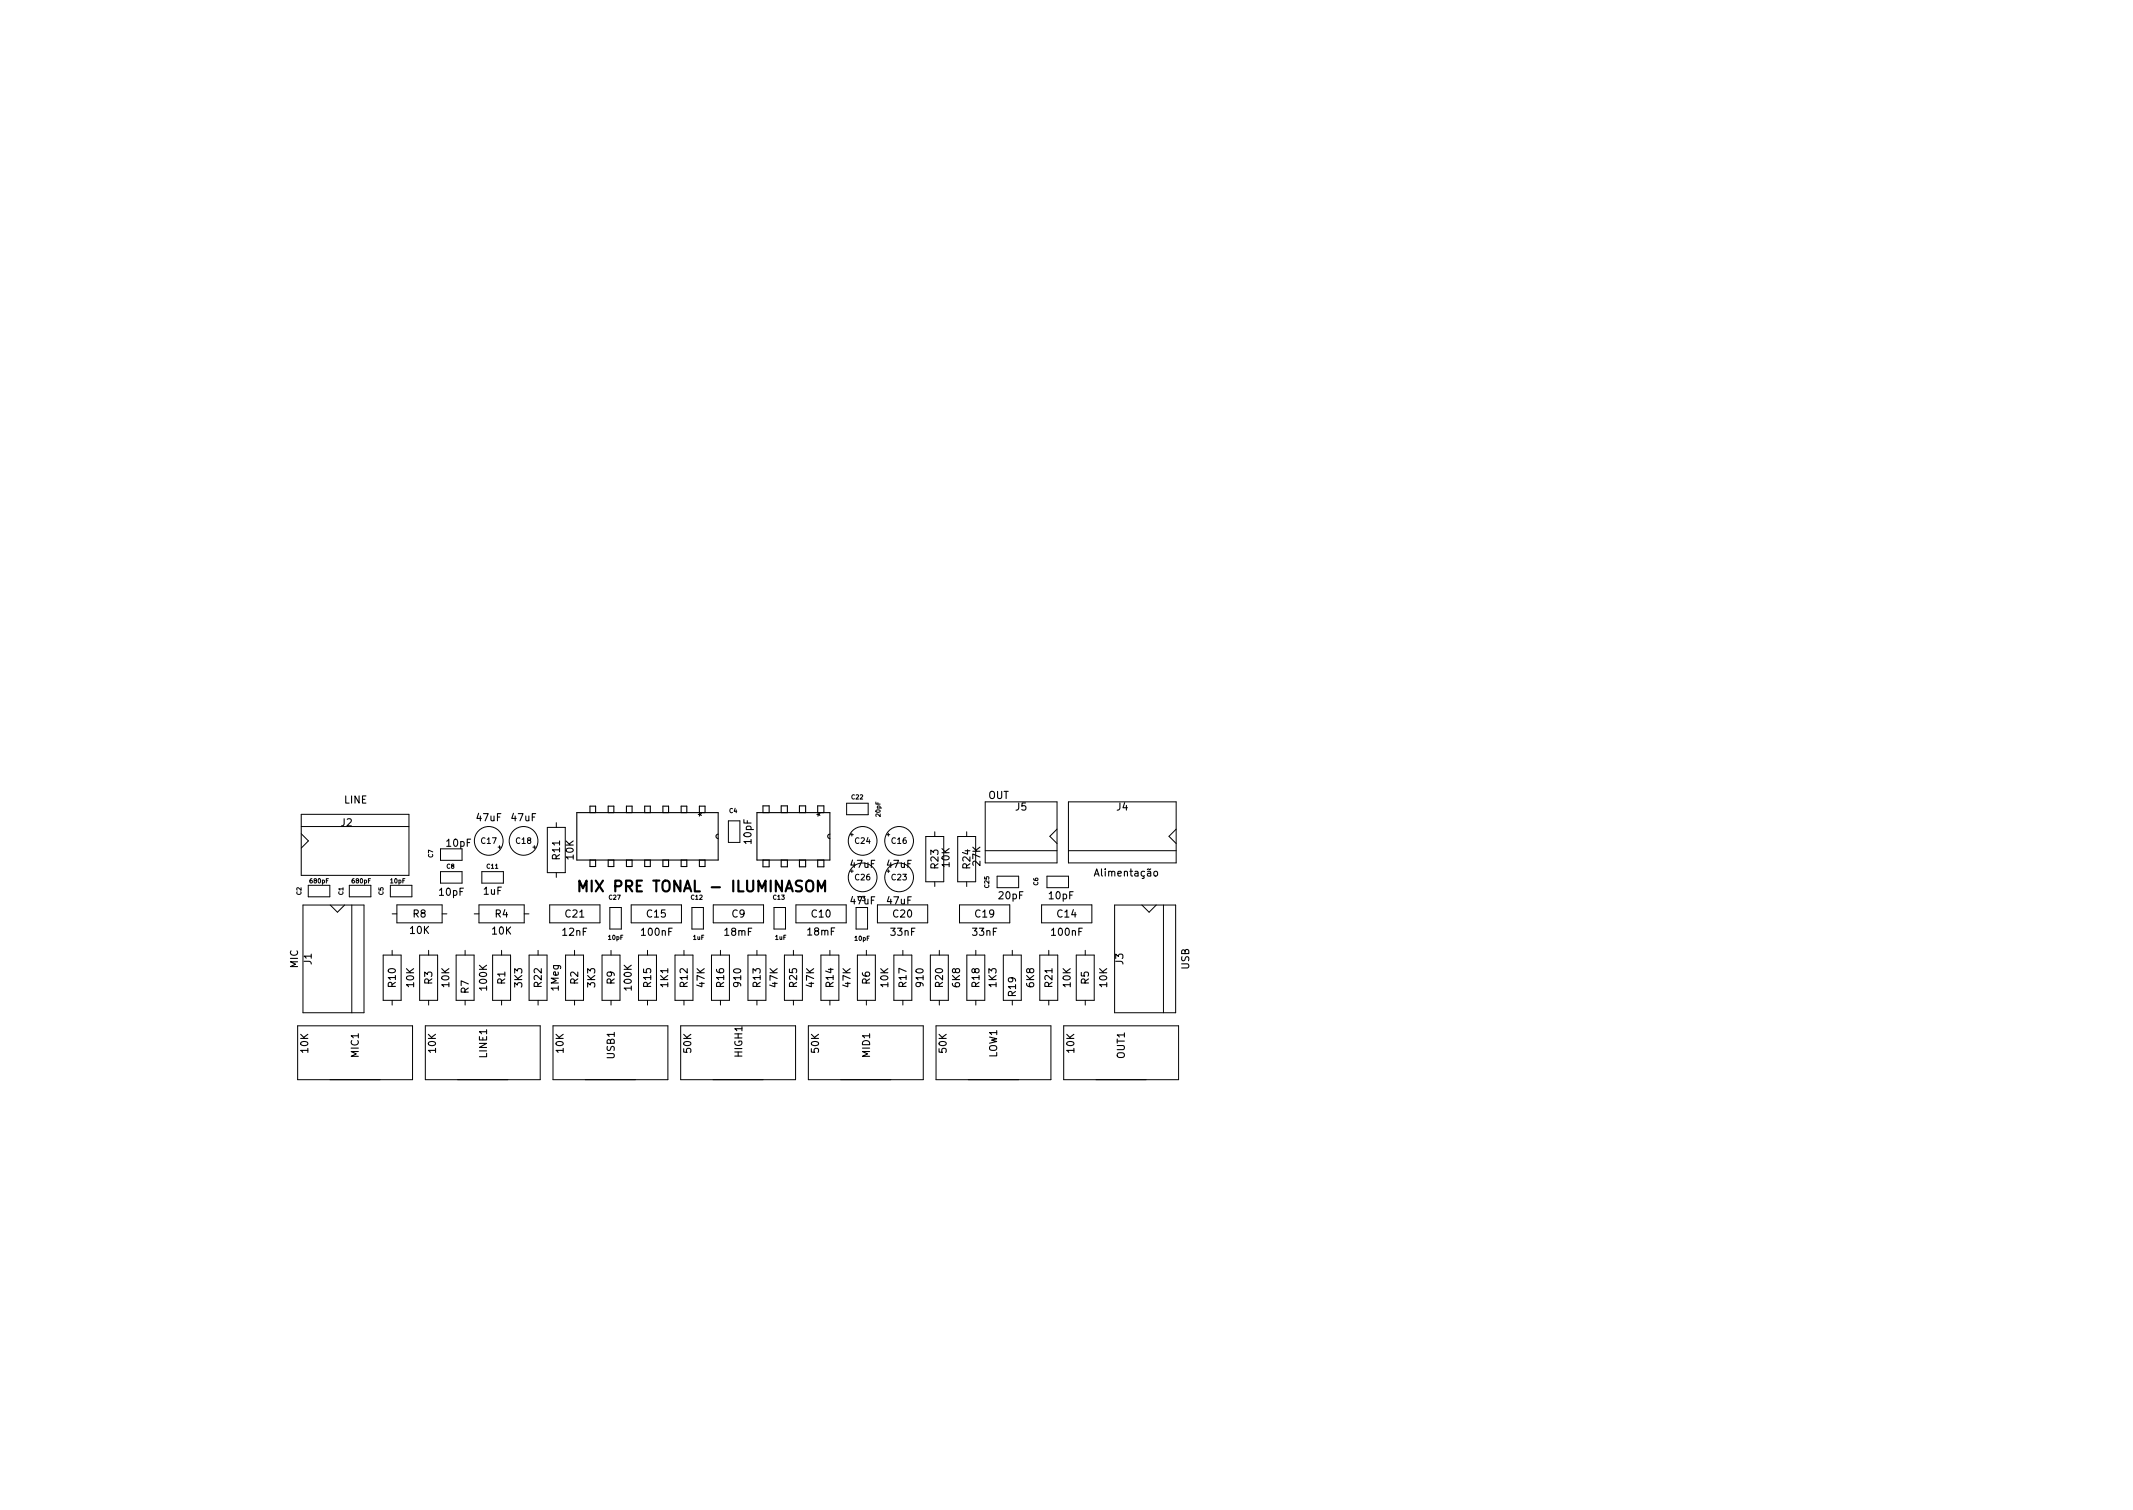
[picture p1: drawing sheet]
<svg xmlns="http://www.w3.org/2000/svg" width="297mm" height="210mm" viewBox="0 0 297 210" stroke-linecap="round" stroke-linejoin="round" font-family="sans-serif">
<defs><g id="words">
<text font-size="2.1" x="81.9" y="124.2">MIX PRE TONAL - ILUMINASOM</text>
<g font-size="1.4">
<text x="47.9" y="111.9">LINE</text>
<text x="98.3" y="113.7" transform="rotate(-90 98.3 113.7)">*</text>
<text x="114.8" y="113.7" transform="rotate(-90 114.8 113.7)">*</text>
<text x="137.6" y="111.2">OUT</text>
<text x="141.4" y="112.9">J5</text>
<text x="155.5" y="112.9">J4</text>
<text x="47.5" y="115">J2</text>
<text x="62.2" y="117.9">10pF</text>
<text x="66.4" y="114.3">47uF</text>
<text x="71.3" y="114.3">47uF</text>
<text x="78" y="119.6" transform="rotate(-90 78 119.6)">R11</text>
<text x="79.9" y="119.6" transform="rotate(-90 79.9 119.6)">10K</text>
<text x="104.6" y="117.4" transform="rotate(-90 104.6 117.4)">10pF</text>
<text x="61.2" y="124.7">10pF</text>
<text x="67.4" y="124.6">1uF</text>
<text x="118.5" y="125.9">47uF</text>
<text x="118.5" y="120.8">47uF</text>
<text x="123.6" y="125.9">47uF</text>
<text x="123.6" y="120.8">47uF</text>
<text x="130.7" y="120.9" transform="rotate(-90 130.7 120.9)">R23</text>
<text x="132.2" y="120.7" transform="rotate(-90 132.2 120.7)">10K</text>
<text x="135.1" y="120.9" transform="rotate(-90 135.1 120.9)">R24</text>
<text x="136.5" y="120.5" transform="rotate(-90 136.5 120.5)">27K</text>
<text x="139.1" y="125.2">20pF</text>
<text x="146.1" y="125.2">10pF</text>
<text x="152.7" y="122">Alimentação</text>
<text x="57.1" y="130">10K</text>
<text x="57.5" y="127.7">R8</text>
<text x="68.6" y="130.1">10K</text>
<text x="69" y="127.7">R4</text>
<text x="78.4" y="130.3">12nF</text>
<text x="78.8" y="127.7">C21</text>
<text x="89.4" y="130.3">100nF</text>
<text x="90.1" y="127.7">C15</text>
<text x="101" y="130.3">18mF</text>
<text x="101.9" y="127.7">C9</text>
<text x="112.5" y="130.2">18mF</text>
<text x="113.1" y="127.7">C10</text>
<text x="124.1" y="130.3">33nF</text>
<text x="124.4" y="127.7">C20</text>
<text x="135.5" y="130.3">33nF</text>
<text x="135.8" y="127.7">C19</text>
<text x="146.5" y="130.3">100nF</text>
<text x="147.3" y="127.7">C14</text>
<text x="41.5" y="134.8" transform="rotate(-90 41.5 134.8)">MIC</text>
<text x="43.4" y="134.3" transform="rotate(-90 43.4 134.3)">J1</text>
<text x="55.1" y="137.4" transform="rotate(-90 55.1 137.4)">R10</text>
<text x="57.7" y="137.4" transform="rotate(-90 57.7 137.4)">10K</text>
<text x="60.2" y="137" transform="rotate(-90 60.2 137)">R3</text>
<text x="62.6" y="137.4" transform="rotate(-90 62.6 137.4)">10K</text>
<text x="67.8" y="137.8" transform="rotate(-90 67.8 137.8)">100K</text>
<text x="70.4" y="137" transform="rotate(-90 70.4 137)">R1</text>
<text x="72.7" y="137.4" transform="rotate(-90 72.7 137.4)">3K3</text>
<text x="75.4" y="137.4" transform="rotate(-90 75.4 137.4)">R22</text>
<text x="77.8" y="137.9" transform="rotate(-90 77.8 137.9)">1Meg</text>
<text x="80.5" y="137" transform="rotate(-90 80.5 137)">R2</text>
<text x="82.9" y="137.4" transform="rotate(-90 82.9 137.4)">3K3</text>
<text x="85.6" y="137" transform="rotate(-90 85.6 137)">R9</text>
<text x="88" y="137.8" transform="rotate(-90 88 137.8)">100K</text>
<text x="90.7" y="137.4" transform="rotate(-90 90.7 137.4)">R15</text>
<text x="93" y="137.4" transform="rotate(-90 93 137.4)">1K1</text>
<text x="95.8" y="137.4" transform="rotate(-90 95.8 137.4)">R12</text>
<text x="98.1" y="137.4" transform="rotate(-90 98.1 137.4)">47K</text>
<text x="100.8" y="137.4" transform="rotate(-90 100.8 137.4)">R16</text>
<text x="103.2" y="137.3" transform="rotate(-90 103.2 137.3)">910</text>
<text x="105.9" y="137.4" transform="rotate(-90 105.9 137.4)">R13</text>
<text x="108.3" y="137.4" transform="rotate(-90 108.3 137.4)">47K</text>
<text x="111" y="137.4" transform="rotate(-90 111 137.4)">R25</text>
<text x="113.4" y="137.4" transform="rotate(-90 113.4 137.4)">47K</text>
<text x="116.1" y="137.4" transform="rotate(-90 116.1 137.4)">R14</text>
<text x="118.4" y="137.4" transform="rotate(-90 118.4 137.4)">47K</text>
<text x="121.2" y="137" transform="rotate(-90 121.2 137)">R6</text>
<text x="123.7" y="137.4" transform="rotate(-90 123.7 137.4)">10K</text>
<text x="126.2" y="137.4" transform="rotate(-90 126.2 137.4)">R17</text>
<text x="128.6" y="137.3" transform="rotate(-90 128.6 137.3)">910</text>
<text x="131.3" y="137.4" transform="rotate(-90 131.3 137.4)">R20</text>
<text x="133.7" y="137.4" transform="rotate(-90 133.7 137.4)">6K8</text>
<text x="136.4" y="137.4" transform="rotate(-90 136.4 137.4)">R18</text>
<text x="138.8" y="137.4" transform="rotate(-90 138.8 137.4)">1K3</text>
<text x="144" y="137.4" transform="rotate(-90 144 137.4)">6K8</text>
<text x="146.6" y="137.4" transform="rotate(-90 146.6 137.4)">R21</text>
<text x="149.1" y="137.4" transform="rotate(-90 149.1 137.4)">10K</text>
<text x="151.6" y="137" transform="rotate(-90 151.6 137)">R5</text>
<text x="154.2" y="137.4" transform="rotate(-90 154.2 137.4)">10K</text>
<text x="156.4" y="134.3" transform="rotate(-90 156.4 134.3)">J3</text>
<text x="165.6" y="135" transform="rotate(-90 165.6 135)">USB</text>
<text x="65.3" y="138.3" transform="rotate(-90 65.3 138.3)">R7</text>
<text x="141.5" y="138.7" transform="rotate(-90 141.5 138.7)">R19</text>
<text x="42.9" y="146.6" transform="rotate(-90 42.9 146.6)">10K</text>
<text x="50" y="147.2" transform="rotate(-90 50 147.2)">MIC1</text>
<text x="60.7" y="146.6" transform="rotate(-90 60.7 146.6)">10K</text>
<text x="67.8" y="147.3" transform="rotate(-90 67.8 147.3)">LINE1</text>
<text x="78.5" y="146.6" transform="rotate(-90 78.5 146.6)">10K</text>
<text x="85.6" y="147.4" transform="rotate(-90 85.6 147.4)">USB1</text>
<text x="96.3" y="146.6" transform="rotate(-90 96.3 146.6)">50K</text>
<text x="103.4" y="147.2" transform="rotate(-90 103.4 147.2)">HIGH1</text>
<text x="114" y="146.6" transform="rotate(-90 114 146.6)">50K</text>
<text x="121.2" y="147.2" transform="rotate(-90 121.2 147.2)">MID1</text>
<text x="131.8" y="146.6" transform="rotate(-90 131.8 146.6)">50K</text>
<text x="138.9" y="147.3" transform="rotate(-90 138.9 147.3)">LOW1</text>
<text x="149.6" y="146.6" transform="rotate(-90 149.6 146.6)">10K</text>
<text x="156.6" y="147.4" transform="rotate(-90 156.6 147.4)">OUT1</text>
</g>
<g font-size="1.1">
<text x="67" y="117.5">C17</text>
<text x="71.9" y="117.5">C18</text>
<text x="119.1" y="117.5">C24</text>
<text x="124.2" y="117.5">C16</text>
<text x="119.1" y="122.6">C26</text>
<text x="124.2" y="122.6">C23</text>
</g>
<g font-size=".8">
<text x="101.6" y="113.2">C4</text>
<text x="118.6" y="111.3">C22</text>
<text x="122.6" y="113.7" transform="rotate(-90 122.6 113.7)">20pF</text>
<text x="60.3" y="119.4" transform="rotate(-90 60.3 119.4)">C7</text>
<text x="42" y="124.6" transform="rotate(-90 42 124.6)">C2</text>
<text x="43.2" y="123">680pF</text>
<text x="47.8" y="124.6" transform="rotate(-90 47.8 124.6)">C1</text>
<text x="49.1" y="123">680pF</text>
<text x="53.4" y="124.6" transform="rotate(-90 53.4 124.6)">C5</text>
<text x="54.4" y="123">10pF</text>
<text x="62.2" y="120.9">C8</text>
<text x="67.8" y="120.9">C11</text>
<text x="84.8" y="125.3">C27</text>
<text x="96.3" y="125.3">C12</text>
<text x="107.7" y="125.3">C13</text>
<text x="119.5" y="125.4">C3</text>
<text x="137.7" y="123.6" transform="rotate(-90 137.7 123.6)">C25</text>
<text x="144.6" y="123.3" transform="rotate(-90 144.6 123.3)">C6</text>
<text x="84.7" y="130.9">10pF</text>
<text x="96.5" y="130.9">1uF</text>
<text x="108" y="130.9">1uF</text>
<text x="119.1" y="131">10pF</text>
</g>
</g></defs>
<path d="M80.7 124.1v-1.5l.5 1.1 .5-1.1v1.5M113.9 124.1v-1.5l.5 1.1 .5-1.1v1.5" fill="none" stroke="#000" stroke-width=".3"/>
<g fill="none" stroke="#000" stroke-width=".14">
<path d="M41.9 116.1l1 1-1 1M41.9 115.1h15.1M41.9 113.4h15.1v8.5h-15.1zM61.3 118.2h3v1.6h-3zM69.4 118h.4M69.6 117.8v.4M74.2 118h.4M74.4 117.8v.4M76.2 115.2h2.5v6.3h-2.5zM77.5 114.5v.7M101.4 114.3h1.6v3h-1.6zM117.9 111.8h3v1.6h-3z"/>
<path d="M118.4 116.2h.4M118.6 116v.4M123.5 116.2h.4M123.7 116v.4M128.9 116.5h2.5v6.3h-2.5zM130.2 115.8v.7M133.4 116.5h2.5v6.3h-2.5zM134.6 115.8v.7M137.2 118.5h10M137.2 111.7h10v8.5h-10zM147.2 115.5l-1 1 1 1M148.8 118.5h15"/>
<path d="M148.8 111.7h15v8.5h-15zM163.8 115.5l-1 1 1 1M42.2 126h8.5v15h-8.5zM42.9 123.3h3v1.6h-3zM46 126l1 1 1-1M48.6 123.3h3v1.6h-3zM49 126v15M53.4 133h2.5v6.3h-2.5zM54.4 123.3h3v1.6h-3zM54.6 132.3v.7M54.6 139.3v.6M54.6 127.2h.7"/>
<path d="M55.3 126h6.3v2.5h-6.3zM58.4 133h2.5v6.3h-2.5zM59.7 132.3v.7M59.7 139.3v.6M61.3 121.4h3v1.6h-3zM61.6 127.2h.6M63.5 133h2.5v6.3h-2.5zM64.8 132.3v.7M64.8 139.3v.6M66 127.2h.7M66.7 126h6.3v2.5h-6.3zM67.1 121.4h3v1.6h-3z"/>
<path d="M68.6 133h2.5v6.3h-2.5zM69.8 132.3v.7M69.8 139.3v.6M73 127.2h.7M73.7 133h2.5v6.3h-2.5zM74.9 132.3v.7M74.9 139.3v.6M76.6 126h6.9v2.5h-6.9zM77.5 121.5v.7M78.8 133h2.5v6.3h-2.5zM80 132.3v.7M80 139.3v.6"/>
<path d="M83.8 133h2.5v6.3h-2.5zM84.9 126.4h1.6v3h-1.6zM85.1 132.3v.7M85.1 139.3v.6M87.9 126h7v2.5h-7zM88.9 133h2.5v6.3h-2.5zM90.2 132.3v.7M90.2 139.3v.6M94 133h2.5v6.3h-2.5zM95.2 132.3v.7M95.2 139.3v.6M96.4 126.4h1.6v3h-1.6z"/>
<path d="M99.1 133h2.5v6.3h-2.5zM99.3 126h7v2.5h-7zM100.3 132.3v.7M100.3 139.3v.6M104.2 133h2.5v6.3h-2.5zM105.4 132.3v.7M105.4 139.3v.6M107.8 126.4h1.6v3h-1.6zM109.2 133h2.5v6.3h-2.5zM110.5 132.3v.7M110.5 139.3v.6M110.8 126h7v2.5h-7z"/>
<path d="M114.3 133h2.5v6.3h-2.5zM115.6 132.3v.7M115.6 139.3v.6M118.6 121.1v.4M119.2 126.4v3h1.6v-3M119.4 133h2.5v6.3h-2.5zM120.6 132.3v.7M120.6 139.3v.6M122.2 126h7v2.5h-7zM123.7 121.1v.4M124.5 133h2.5v6.3h-2.5zM125.7 132.3v.7"/>
<path d="M125.7 139.3v.6M129.6 133h2.5v6.3h-2.5zM130.2 122.8v.6M130.8 132.3v.7M130.8 139.3v.6M133.6 126h7v2.5h-7zM134.6 122.8v.6M134.6 133h2.5v6.3h-2.5zM135.9 132.3v.7M135.9 139.3v.6M138.9 122h3v1.6h-3zM139.7 133h2.5v6.3h-2.5z"/>
<path d="M141 132.3v.7M141 139.3v.6M144.8 133h2.5v6.3h-2.5zM145.1 126h6.9v2.5h-6.9zM145.8 122h3v1.6h-3zM146 132.3v.7M146 139.3v.6M149.9 133h2.5v6.3h-2.5zM151.1 132.3v.7M151.1 139.3v.6M155.2 126h8.5v15h-8.5zM159 126l1 1 1-1"/>
<path d="M162 126v15M41.5 142.8h15.9v7.5h-15.9zM59.2 142.8h16v7.5h-16zM77 142.8h16v7.5h-16zM94.8 142.8h16v7.5h-16zM112.6 142.8h16v7.5h-16zM130.3 142.8h16v7.5h-16zM148.1 142.8h16v7.5h-16z"/>
<circle cx="68.1" cy="117.1" r="2"/>
<circle cx="72.9" cy="117.1" r="2"/>
<circle cx="120.1" cy="117.1" r="2"/>
<circle cx="125.2" cy="117.1" r="2"/>
<circle cx="120.1" cy="122.2" r="2"/>
<circle cx="125.2" cy="122.2" r="2"/>
</g>
<g fill="none" stroke="#000" stroke-width=".15">
<path d="M80.3 113.2h19.7v6.6h-19.7zM82.2 119.8v.9h.7v-.9M82.2 113.2v-1h.7v1M84.7 119.8v.9h.8v-.9M84.7 113.2v-1h.8v1M87.2 119.8v.9h.8v-.9M87.2 113.2v-1h.8v1M89.8 119.8v.9h.8v-.9M89.8 113.2v-1h.8v1M92.3 119.8v.9h.8v-.9M92.3 113.2v-1h.8v1M94.9 119.8v.9h.7v-.9"/>
<path d="M94.9 113.2v-1h.7v1M97.4 113.2v-1h.8v1M97.4 119.8v.9h.8v-.9M100 116.1l-.2 .1-.1 .3 .1 .2 .2 .1M105.4 113.2h10.2v6.6h-10.2zM106.2 119.8v.9h.9v-.9M106.2 113.2v-1h.9v1M108.8 119.8v.9h.9v-.9M108.8 113.2v-1h.9v1M111.3 119.8v.9h.9v-.9M111.3 113.2v-1h.9v1M113.9 113.2v-1h.8v1"/>
<path d="M113.9 119.8v.9h.8v-.9M115.6 116.1l-.2 .1-.1 .3 .1 .2 .2 .1"/>
</g>
<use href="#words"/>
</svg>
